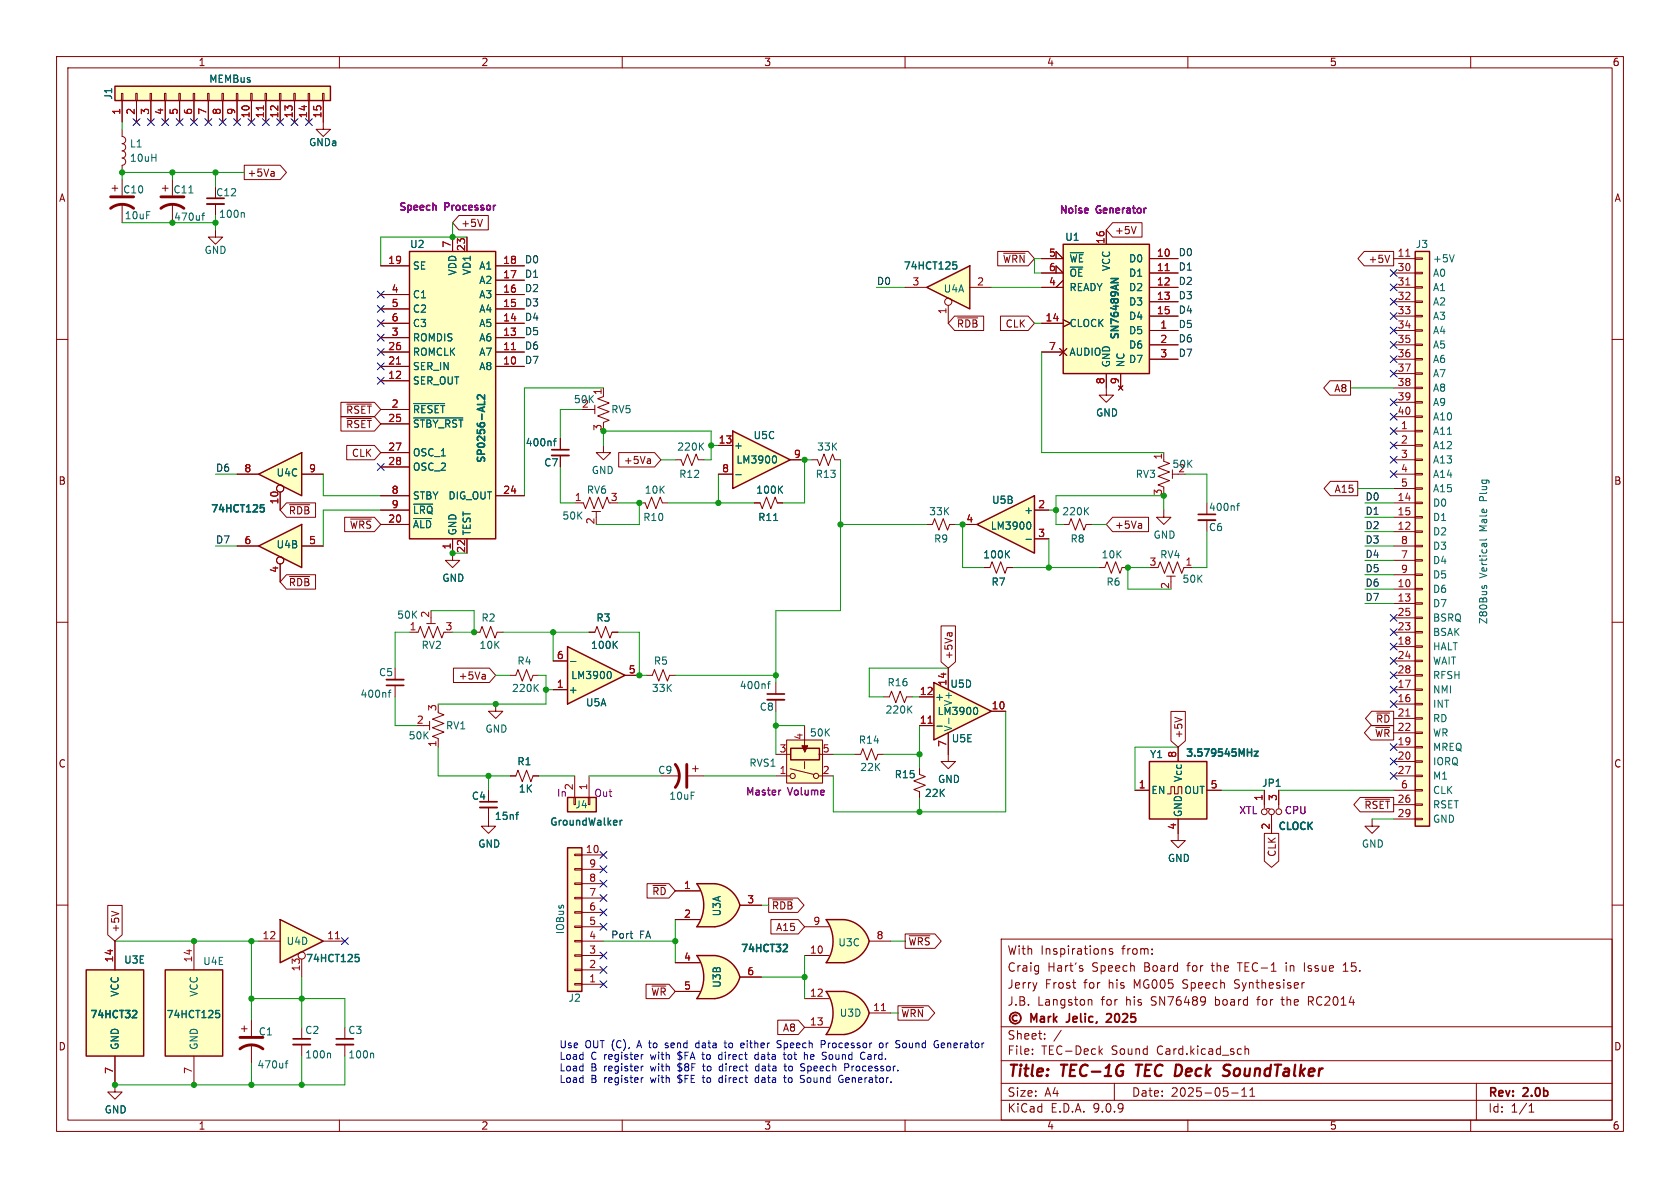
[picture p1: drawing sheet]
<svg xmlns="http://www.w3.org/2000/svg" width="297mm" height="210mm" viewBox="0 0 297 210" stroke-linecap="round" stroke-linejoin="round" font-family="sans-serif">
<defs><g id="words">
<g font-size="2.8" fill="#840000">
<text x="178" y="190.9">Title:</text>
<text x="187.7" y="190.9">TEC-1G</text>
<text x="201.7" y="190.9">TEC Deck</text>
<text x="218.7" y="190.9">SoundTalker</text>
</g>
<g font-size="2.1" fill="#840000">
<text x="178" y="172">Craig</text>
<text x="178" y="169">With</text>
<text x="183.9" y="169">Inspirations</text>
<text x="185.2" y="172">Hart's</text>
<text x="193.1" y="172">Speech</text>
<text x="198.4" y="169">from:</text>
<text x="202.4" y="172">Board</text>
<text x="210.2" y="172">for</text>
<text x="214.6" y="172">the</text>
<text x="219.4" y="172">TEC-1</text>
<text x="228" y="172">in</text>
<text x="231.4" y="172">Issue</text>
<text x="238.5" y="172">15.</text>
<text x="178" y="178">J.B.</text>
<text x="178" y="175">Jerry</text>
<text x="183.4" y="178">Langston</text>
<text x="184.7" y="175">Frost</text>
<text x="191.7" y="175">for</text>
<text x="194.7" y="178">for</text>
<text x="196.1" y="175">his</text>
<text x="199.2" y="178">his</text>
<text x="200.7" y="175">MG005</text>
<text x="203.8" y="178">SN76489</text>
<text x="209.5" y="175">Speech</text>
<text x="215.2" y="178">board</text>
<text x="218.8" y="175">Synthesiser</text>
<text x="222.9" y="178">for</text>
<text x="227.3" y="178">the</text>
<text x="232.1" y="178">RC2014</text>
<text x="178" y="184">Sheet:</text>
<text x="189.3" y="181.2">Jelic,</text>
<text x="196.9" y="181.2">2025</text>
<text x="178" y="186.7">File:</text>
<text x="184.1" y="186.7">TEC-Deck</text>
<text x="196.5" y="186.7">Sound</text>
<text x="204.7" y="186.7">Card.kicad_sch</text>
<text x="178" y="196.9">KiCad</text>
<text x="178" y="194.1">Size:</text>
<text x="184.7" y="194.1">A4</text>
<text x="185.7" y="196.9">E.D.A.</text>
<text x="193.3" y="196.9">9.0.9</text>
<text x="200" y="194.1">Date:</text>
<text x="207" y="194.1">2025-05-11</text>
<text x="263" y="194.3">Rev:</text>
<text x="263" y="196.9">Id:</text>
<text x="267.1" y="196.9">1/1</text>
<text x="269.4" y="194.3">2.0b</text>
</g>
<g font-size="1.8" fill="#840000">
<text x="35" y="11.9">1</text>
<text x="85" y="11.9">2</text>
<text x="135" y="11.9">3</text>
<text x="185" y="11.9">4</text>
<text x="235" y="11.9">5</text>
<text x="285" y="11.9">6</text>
<text x="10.3" y="35.9">A</text>
<text x="43.7" y="31.4">+5Va</text>
<text x="285.3" y="35.9">A</text>
<text x="81.4" y="40.3">+5V</text>
<text x="197" y="41.6">+5V</text>
<text x="241.8" y="46.7">+5V</text>
<text x="169.1" y="58.1">~{RDB}</text>
<text x="177.7" y="58.1">CLK</text>
<text x="235.8" y="69.5">A8</text>
<text x="61.1" y="73.3">~{RSET}</text>
<text x="61.1" y="75.9">~{RSET}</text>
<text x="62.1" y="81">CLK</text>
<text x="110.2" y="82.2">+5Va</text>
<text x="10.3" y="85.9">B</text>
<text x="235.8" y="87.3">A15</text>
<text x="285.3" y="85.9">B</text>
<text x="51" y="91.1">~{RDB}</text>
<text x="61.7" y="93.7">~{WRS}</text>
<text x="197" y="93.7">+5Va</text>
<text x="51" y="103.8">~{RDB}</text>
<text x="168.6" y="116.7" transform="rotate(-90 168.6 116.7)">+5Va</text>
<text x="81" y="120.3">+5Va</text>
<text x="209.2" y="130.7" transform="rotate(-90 209.2 130.7)">+5V</text>
<text x="243" y="130.5">~{WR}</text>
<text x="243.2" y="128">~{RD}</text>
<text x="10.3" y="135.9">C</text>
<text x="285.3" y="135.9">C</text>
<text x="241.1" y="143.2">~{RSET}</text>
<text x="225.7" y="151.6" transform="rotate(-90 225.7 151.6)">CLK</text>
<text x="115.2" y="158.4">~{RD}</text>
<text x="136.4" y="161">~{RDB}</text>
<text x="21.3" y="164.9" transform="rotate(-90 21.3 164.9)">+5V</text>
<text x="137.1" y="164.8">A15</text>
<text x="160.5" y="167.3">~{WRS}</text>
<text x="115" y="176.2">~{WR}</text>
<text x="10.3" y="185.9">D</text>
<text x="138.3" y="182.6">A8</text>
<text x="159.2" y="180">~{WRN}</text>
<text x="285.3" y="185.9">D</text>
<text x="35" y="199.9">1</text>
<text x="85" y="199.9">2</text>
<text x="135" y="199.9">3</text>
<text x="185" y="199.9">4</text>
<text x="235" y="199.9">5</text>
<text x="285" y="199.9">6</text>
</g>
<g font-size="1.8" fill="#006464">
<text x="20" y="17.7" transform="rotate(-90 20 17.7)">J1</text>
<text x="36.9" y="14.8">MEMBus</text>
<text x="22.9" y="28.8">10uH</text>
<text x="22.9" y="26.3">L1</text>
<text x="54.5" y="26">GNDa</text>
<text x="21.7" y="34.4">C10</text>
<text x="30.6" y="34.4">C11</text>
<text x="38.1" y="34.9">C12</text>
<text x="22" y="39">10uF</text>
<text x="30.7" y="39.2">470uf</text>
<text x="38.6" y="38.7">100n</text>
<text x="36.1" y="45.1">GND</text>
<text x="72.4" y="44">U2</text>
<text x="72.9" y="47.9">SE</text>
<text x="84.6" y="47.9">A1</text>
<text x="188.2" y="42.8">U1</text>
<text x="189" y="46.6">~{WE}</text>
<text x="199.5" y="46.6">D0</text>
<text x="250.2" y="44">J3</text>
<text x="253.2" y="46.6">+5V</text>
<text x="72.9" y="52.9">C1</text>
<text x="80.9" y="48.8" transform="rotate(-90 80.9 48.8)">VDD</text>
<text x="83.4" y="48.7" transform="rotate(-90 83.4 48.7)">VD1</text>
<text x="84.6" y="50.4">A2</text>
<text x="84.6" y="52.9">A3</text>
<text x="159.5" y="48">74HCT125</text>
<text x="166.7" y="51.9">U4A</text>
<text x="189" y="49.1">~{OE}</text>
<text x="189" y="51.7">READY</text>
<text x="196.4" y="48" transform="rotate(-90 196.4 48)">VCC</text>
<text x="199.5" y="49.1">D1</text>
<text x="199.5" y="51.7">D2</text>
<text x="253.2" y="49.1">A0</text>
<text x="253.2" y="51.7">A1</text>
<text x="72.9" y="55.5">C2</text>
<text x="72.9" y="58">C3</text>
<text x="84.6" y="55.5">A4</text>
<text x="84.6" y="58">A5</text>
<text x="189" y="58">CLOCK</text>
<text x="199.5" y="54.2">D3</text>
<text x="199.5" y="56.7">D4</text>
<text x="199.5" y="59.3">D5</text>
<text x="253.2" y="54.2">A2</text>
<text x="253.2" y="56.7">A3</text>
<text x="253.2" y="59.3">A4</text>
<text x="72.9" y="60.6">ROMDIS</text>
<text x="72.9" y="63.1">ROMCLK</text>
<text x="72.9" y="65.6">SER_IN</text>
<text x="84.6" y="60.6">A6</text>
<text x="84.6" y="63.1">A7</text>
<text x="84.6" y="65.6">A8</text>
<text x="189" y="63.1">AUDIO</text>
<text x="196.4" y="65" transform="rotate(-90 196.4 65)">GND</text>
<text x="198.1" y="60.2" transform="rotate(-90 198.1 60.2)">SN76489AN</text>
<text x="199" y="65" transform="rotate(-90 199 65)">NC</text>
<text x="199.5" y="61.8">D6</text>
<text x="199.5" y="64.4">D7</text>
<text x="253.2" y="61.8">A5</text>
<text x="253.2" y="64.4">A6</text>
<text x="72.9" y="68.2">SER_OUT</text>
<text x="101.4" y="71.5">50K</text>
<text x="253.2" y="72">A9</text>
<text x="253.2" y="66.9">A7</text>
<text x="253.2" y="69.4">A8</text>
<text x="72.9" y="73.3">~{RESET}</text>
<text x="72.9" y="75.8">~{STBY_RST}</text>
<text x="102.8" y="72.1">2</text>
<text x="108" y="73.3">RV5</text>
<text x="133.1" y="77.8">U5C</text>
<text x="193.7" y="73.8">GND</text>
<text x="253.2" y="74.5">A10</text>
<text x="253.2" y="77.1">A11</text>
<text x="72.9" y="80.9">OSC_1</text>
<text x="72.9" y="83.4">OSC_2</text>
<text x="86.1" y="82" transform="rotate(-90 86.1 82)">SP0256-AL2</text>
<text x="92.8" y="79.1">400nf</text>
<text x="96.1" y="82.7">C7</text>
<text x="104.5" y="84">GND</text>
<text x="119.6" y="79.9">220K</text>
<text x="130.1" y="82.1">LM3900</text>
<text x="144.4" y="79.9">33K</text>
<text x="207.2" y="82.9">50K</text>
<text x="208.2" y="83.6">2</text>
<text x="253.2" y="79.6">A12</text>
<text x="253.2" y="82.1">A13</text>
<text x="48.8" y="84.4">U4C</text>
<text x="72.9" y="88.5">STBY</text>
<text x="79.2" y="88.5">DIG_OUT</text>
<text x="103.6" y="87.5">RV6</text>
<text x="113.9" y="87.5">10K</text>
<text x="120" y="84.7">R12</text>
<text x="133.6" y="87.5">100K</text>
<text x="144.1" y="84.7">R13</text>
<text x="175.3" y="89.3">U5B</text>
<text x="200.7" y="84.7">RV3</text>
<text x="253.2" y="84.7">A14</text>
<text x="253.2" y="87.2">A15</text>
<text x="253.2" y="89.8">D0</text>
<text x="263.1" y="88.3" transform="rotate(-90 263.1 88.3)">Plug</text>
<text x="37.1" y="90.9">74HCT125</text>
<text x="72.9" y="91">~{LRQ}</text>
<text x="72.9" y="93.6">~{ALD}</text>
<text x="80.9" y="94.7" transform="rotate(-90 80.9 94.7)">GND</text>
<text x="83.4" y="94.7" transform="rotate(-90 83.4 94.7)">TEST</text>
<text x="99.3" y="92">50K</text>
<text x="113.6" y="92.3">R10</text>
<text x="133.9" y="92.3">R11</text>
<text x="164.2" y="91.3">33K</text>
<text x="175.1" y="93.8">LM3900</text>
<text x="181" y="91">+</text>
<text x="187.7" y="91.3">220K</text>
<text x="203.8" y="95.4">GND</text>
<text x="213.6" y="94.1">C6</text>
<text x="213.6" y="90.5">400nf</text>
<text x="253.2" y="92.3">D1</text>
<text x="253.2" y="94.8">D2</text>
<text x="263.1" y="93.8" transform="rotate(-90 263.1 93.8)">Male</text>
<text x="48.8" y="97.1">U4B</text>
<text x="165" y="96.1">R9</text>
<text x="173.7" y="98.9">100K</text>
<text x="189.2" y="96.1">R8</text>
<text x="194.6" y="98.9">10K</text>
<text x="205" y="98.9">RV4</text>
<text x="253.2" y="97.4">D3</text>
<text x="253.2" y="99.9">D4</text>
<text x="78.1" y="103">GND</text>
<text x="175.2" y="103.7">R7</text>
<text x="195.5" y="103.7">R6</text>
<text x="209" y="103.2">50K</text>
<text x="253.2" y="102.5">D5</text>
<text x="253.2" y="105">D6</text>
<text x="253.2" y="107.5">D7</text>
<text x="263.1" y="102.2" transform="rotate(-90 263.1 102.2)">Vertical</text>
<text x="70.1" y="109.6">50K</text>
<text x="85" y="110.1">R2</text>
<text x="105.3" y="110.1">R3</text>
<text x="253.2" y="110.1">BSRQ</text>
<text x="253.2" y="112.6">BSAK</text>
<text x="263.1" y="110.4" transform="rotate(-90 263.1 110.4)">Z80Bus</text>
<text x="66.9" y="119.7">C5</text>
<text x="74.4" y="114.9">RV2</text>
<text x="84.7" y="114.9">10K</text>
<text x="91.4" y="117.7">R4</text>
<text x="104.4" y="114.9">100K</text>
<text x="115.5" y="117.7">R5</text>
<text x="253.2" y="115.2">HALT</text>
<text x="253.2" y="117.7">WAIT</text>
<text x="63.6" y="123.5">400nf</text>
<text x="90.4" y="122.5">220K</text>
<text x="100.5" y="122.8">+</text>
<text x="100.9" y="120.2">LM3900</text>
<text x="103.5" y="125.1">U5A</text>
<text x="115.1" y="122.5">33K</text>
<text x="130.7" y="122">400nf</text>
<text x="134.2" y="125.8">C8</text>
<text x="156.8" y="121.5">R16</text>
<text x="165.2" y="124.1">+</text>
<text x="167.9" y="121.8">U5D</text>
<text x="168.5" y="124.9" transform="rotate(-90 168.5 124.9)">V+</text>
<text x="253.2" y="120.2">RFSH</text>
<text x="253.2" y="122.8">NMI</text>
<text x="253.2" y="125.3">INT</text>
<text x="72.1" y="130.9">50K</text>
<text x="78.7" y="129.1">RV1</text>
<text x="85.7" y="129.7">GND</text>
<text x="143.1" y="130.4">50K</text>
<text x="151.7" y="131.7">R14</text>
<text x="156.5" y="126.3">220K</text>
<text x="165.7" y="126.6">LM3900</text>
<text x="168.2" y="131.4">U5E</text>
<text x="168.5" y="129.4" transform="rotate(-90 168.5 129.4)">V-</text>
<text x="253.2" y="127.9">RD</text>
<text x="253.2" y="130.4">WR</text>
<text x="91.4" y="135.5">R1</text>
<text x="116.3" y="137">C9</text>
<text x="132.4" y="135.7">RVS1</text>
<text x="152" y="136.5">22K</text>
<text x="158.1" y="137.8">R15</text>
<text x="203.2" y="134.2">Y1</text>
<text x="209.5" y="134.1">3.579545MHz</text>
<text x="253.2" y="132.9">MREQ</text>
<text x="253.2" y="135.5">IORQ</text>
<text x="83.3" y="141.6">C4</text>
<text x="91.6" y="140.3">1K</text>
<text x="101.6" y="143.1">J4</text>
<text x="118.2" y="141.6">10uF</text>
<text x="163.4" y="141.1">22K</text>
<text x="165.7" y="138.6">GND</text>
<text x="203.5" y="140.6">EN</text>
<text x="209.1" y="138.3" transform="rotate(-90 209.1 138.3)">Vcc</text>
<text x="209.3" y="140.6">OUT</text>
<text x="223" y="139.3">JP1</text>
<text x="253.2" y="138">M1</text>
<text x="253.2" y="140.6">CLK</text>
<text x="253.2" y="143.1">RSET</text>
<text x="87.4" y="145.1">15nf</text>
<text x="97" y="146.3">GroundWalker</text>
<text x="209.1" y="144.5" transform="rotate(-90 209.1 144.5)">GND</text>
<text x="225.8" y="147.1">CLOCK</text>
<text x="253.2" y="145.6">GND</text>
<text x="84.5" y="150">GND</text>
<text x="206.4" y="152.6">GND</text>
<text x="240.7" y="150">GND</text>
<text x="50.6" y="167.2">U4D</text>
<text x="99.9" y="165.2" transform="rotate(-90 99.9 165.2)">IOBus</text>
<text x="127.6" y="162.1" transform="rotate(-90 127.6 162.1)">U3A</text>
<text x="148.1" y="167.5">U3C</text>
<text x="21.9" y="170.5">U3E</text>
<text x="35.8" y="170.8">U4E</text>
<text x="53.9" y="170.4">74HCT125</text>
<text x="130.8" y="168.7">74HCT32</text>
<text x="21.2" y="176.3" transform="rotate(-90 21.2 176.3)">VCC</text>
<text x="35.2" y="176.3" transform="rotate(-90 35.2 176.3)">VCC</text>
<text x="100.4" y="177.3">J2</text>
<text x="127.6" y="174.7" transform="rotate(-90 127.6 174.7)">U3B</text>
<text x="148.4" y="179.9">U3D</text>
<text x="15.7" y="180.3">74HCT32</text>
<text x="21.2" y="185.7" transform="rotate(-90 21.2 185.7)">GND</text>
<text x="29.2" y="180.3">74HCT125</text>
<text x="35.2" y="185.7" transform="rotate(-90 35.2 185.7)">GND</text>
<text x="45.6" y="183.2">C1</text>
<text x="53.9" y="183">C2</text>
<text x="61.5" y="183">C3</text>
<text x="45.4" y="189.1">470uf</text>
<text x="53.9" y="187.3">100n</text>
<text x="61.5" y="187.3">100n</text>
<text x="18.4" y="197">GND</text>
</g>
<g font-size="1.8" fill="#a90000">
<text x="21.3" y="20.4" transform="rotate(-90 21.3 20.4)">1</text>
<text x="23.9" y="20.4" transform="rotate(-90 23.9 20.4)">2</text>
<text x="26.4" y="20.4" transform="rotate(-90 26.4 20.4)">3</text>
<text x="29" y="20.4" transform="rotate(-90 29 20.4)">4</text>
<text x="31.5" y="20.4" transform="rotate(-90 31.5 20.4)">5</text>
<text x="34" y="20.4" transform="rotate(-90 34 20.4)">6</text>
<text x="36.6" y="20.4" transform="rotate(-90 36.6 20.4)">7</text>
<text x="39.1" y="20.4" transform="rotate(-90 39.1 20.4)">8</text>
<text x="41.7" y="20.4" transform="rotate(-90 41.7 20.4)">9</text>
<text x="44.2" y="21" transform="rotate(-90 44.2 21)">10</text>
<text x="46.7" y="21" transform="rotate(-90 46.7 21)">11</text>
<text x="49.3" y="21" transform="rotate(-90 49.3 21)">12</text>
<text x="51.8" y="21" transform="rotate(-90 51.8 21)">13</text>
<text x="54.4" y="21" transform="rotate(-90 54.4 21)">14</text>
<text x="56.9" y="21" transform="rotate(-90 56.9 21)">15</text>
<text x="68.5" y="46.7">19</text>
<text x="79.8" y="43.9" transform="rotate(-90 79.8 43.9)">7</text>
<text x="82.3" y="44.5" transform="rotate(-90 82.3 44.5)">23</text>
<text x="88.9" y="46.7">18</text>
<text x="185.3" y="45.5">5</text>
<text x="195.3" y="43.2" transform="rotate(-90 195.3 43.2)">16</text>
<text x="204.4" y="45.5">10</text>
<text x="247" y="45.5">11</text>
<text x="69.1" y="51.8">4</text>
<text x="88.9" y="49.3">17</text>
<text x="88.9" y="51.8">16</text>
<text x="161.2" y="50.5">3</text>
<text x="172.6" y="50.5">2</text>
<text x="185.3" y="48">6</text>
<text x="185.3" y="50.5">4</text>
<text x="204.4" y="48">11</text>
<text x="204.4" y="50.5">12</text>
<text x="204.4" y="53.1">13</text>
<text x="247" y="48">30</text>
<text x="247" y="50.5">31</text>
<text x="247" y="53.1">32</text>
<text x="69.1" y="54.4">5</text>
<text x="69.1" y="56.9">6</text>
<text x="69.1" y="59.4">3</text>
<text x="88.9" y="54.4">15</text>
<text x="88.9" y="56.9">14</text>
<text x="88.9" y="59.4">13</text>
<text x="167.4" y="55.6" transform="rotate(-90 167.4 55.6)">1</text>
<text x="184.7" y="56.9">14</text>
<text x="204.4" y="55.6">15</text>
<text x="205" y="58.2">1</text>
<text x="247" y="55.6">33</text>
<text x="247" y="58.2">34</text>
<text x="68.5" y="62">26</text>
<text x="68.5" y="64.5">21</text>
<text x="88.9" y="62">11</text>
<text x="88.9" y="64.5">10</text>
<text x="185.3" y="62">7</text>
<text x="205" y="60.7">2</text>
<text x="205" y="63.2">3</text>
<text x="247" y="60.7">35</text>
<text x="247" y="63.2">36</text>
<text x="247" y="65.8">37</text>
<text x="68.5" y="67.1">12</text>
<text x="106.4" y="69.9" transform="rotate(-90 106.4 69.9)">1</text>
<text x="195.3" y="68" transform="rotate(-90 195.3 68)">8</text>
<text x="197.9" y="68" transform="rotate(-90 197.9 68)">9</text>
<text x="247" y="70.9">39</text>
<text x="247" y="68.3">38</text>
<text x="68.5" y="74.7">25</text>
<text x="69.1" y="72.1">2</text>
<text x="106.4" y="76.3" transform="rotate(-90 106.4 76.3)">3</text>
<text x="247" y="73.4">40</text>
<text x="247.6" y="75.9">1</text>
<text x="43.1" y="83.6">8</text>
<text x="54.5" y="83.6">9</text>
<text x="68.5" y="79.8">27</text>
<text x="68.5" y="82.3">28</text>
<text x="127" y="78.5">13</text>
<text x="127.6" y="83.6">8</text>
<text x="129.7" y="79.6">+</text>
<text x="140.3" y="81">9</text>
<text x="205.5" y="81.4" transform="rotate(-90 205.5 81.4)">1</text>
<text x="247.6" y="78.5">2</text>
<text x="247.6" y="81">3</text>
<text x="247.6" y="83.6">4</text>
<text x="49.3" y="89.3" transform="rotate(-90 49.3 89.3)">10</text>
<text x="69.1" y="87.4">8</text>
<text x="69.1" y="89.9">9</text>
<text x="88.9" y="87.4">24</text>
<text x="101.5" y="88.6">1</text>
<text x="107.9" y="88.6">3</text>
<text x="183.4" y="89.9">2</text>
<text x="205.5" y="87.7" transform="rotate(-90 205.5 87.7)">3</text>
<text x="247" y="88.6">14</text>
<text x="247.6" y="86.1">5</text>
<text x="68.5" y="92.5">20</text>
<text x="105.2" y="92.8" transform="rotate(-90 105.2 92.8)">2</text>
<text x="170.7" y="92.5">4</text>
<text x="183.4" y="95">3</text>
<text x="247" y="91.2">15</text>
<text x="247" y="93.7">12</text>
<text x="43.1" y="96.3">6</text>
<text x="49.3" y="101.4" transform="rotate(-90 49.3 101.4)">4</text>
<text x="54.5" y="96.3">5</text>
<text x="79.8" y="97.2" transform="rotate(-90 79.8 97.2)">1</text>
<text x="82.3" y="97.8" transform="rotate(-90 82.3 97.8)">22</text>
<text x="203.1" y="100.1">3</text>
<text x="209.5" y="100.1">1</text>
<text x="247.6" y="96.3">8</text>
<text x="247.6" y="98.8">7</text>
<text x="247.6" y="101.3">9</text>
<text x="206.8" y="104.2" transform="rotate(-90 206.8 104.2)">2</text>
<text x="247" y="103.9">10</text>
<text x="247" y="106.4">13</text>
<text x="72.3" y="111.5">1</text>
<text x="75.9" y="109.3" transform="rotate(-90 75.9 109.3)">2</text>
<text x="78.7" y="111.5">3</text>
<text x="247" y="109">25</text>
<text x="247" y="111.5">23</text>
<text x="98.4" y="116.6">6</text>
<text x="111.1" y="119.1">5</text>
<text x="247" y="114">18</text>
<text x="247" y="116.6">24</text>
<text x="247" y="119.1">28</text>
<text x="77.2" y="125.8" transform="rotate(-90 77.2 125.8)">3</text>
<text x="98.4" y="121.7">1</text>
<text x="162.5" y="122.9">12</text>
<text x="167.4" y="121.3" transform="rotate(-90 167.4 121.3)">14</text>
<text x="175.2" y="125.5">10</text>
<text x="247" y="121.7">17</text>
<text x="247" y="124.2">16</text>
<text x="73.6" y="128">2</text>
<text x="142" y="130.9" transform="rotate(-90 142 130.9)">4</text>
<text x="162.5" y="128">11</text>
<text x="247" y="126.7">21</text>
<text x="247" y="129.3">22</text>
<text x="247" y="131.8">19</text>
<text x="77.2" y="132.2" transform="rotate(-90 77.2 132.2)">1</text>
<text x="137.7" y="136.9">1</text>
<text x="137.7" y="133.1">3</text>
<text x="145.3" y="136.9">2</text>
<text x="145.3" y="133.1">5</text>
<text x="167.4" y="132.2" transform="rotate(-90 167.4 132.2)">7</text>
<text x="208" y="134.1" transform="rotate(-90 208 134.1)">8</text>
<text x="247" y="134.4">20</text>
<text x="247" y="136.9">27</text>
<text x="103.9" y="139.8" transform="rotate(-90 103.9 139.8)">1</text>
<text x="201.2" y="139.4">1</text>
<text x="213.9" y="139.4">5</text>
<text x="223.3" y="141.7" transform="rotate(-90 223.3 141.7)">1</text>
<text x="225.8" y="141.7" transform="rotate(-90 225.8 141.7)">3</text>
<text x="247" y="142">26</text>
<text x="247.6" y="139.4">6</text>
<text x="208" y="146.8" transform="rotate(-90 208 146.8)">4</text>
<text x="224.5" y="146.8" transform="rotate(-90 224.5 146.8)">2</text>
<text x="247" y="144.5">29</text>
<text x="103.5" y="150.9">10</text>
<text x="104.1" y="156">8</text>
<text x="104.1" y="153.4">9</text>
<text x="104.1" y="161">6</text>
<text x="104.1" y="158.5">7</text>
<text x="120.8" y="157.2">1</text>
<text x="132" y="159.8">3</text>
<text x="46.3" y="166.1">12</text>
<text x="57.7" y="166.1">11</text>
<text x="104.1" y="166.1">4</text>
<text x="104.1" y="163.6">5</text>
<text x="120.8" y="162.3">2</text>
<text x="143.7" y="163.6">9</text>
<text x="154.9" y="166.1">8</text>
<text x="20.1" y="170.2" transform="rotate(-90 20.1 170.2)">14</text>
<text x="34" y="170.2" transform="rotate(-90 34 170.2)">14</text>
<text x="53.1" y="171.8" transform="rotate(-90 53.1 171.8)">13</text>
<text x="104.1" y="173.7">1</text>
<text x="104.1" y="171.2">2</text>
<text x="104.1" y="168.7">3</text>
<text x="120.8" y="169.9">4</text>
<text x="132" y="172.5">6</text>
<text x="143.1" y="168.7">10</text>
<text x="120.8" y="175">5</text>
<text x="143.1" y="176.3">12</text>
<text x="154.3" y="178.8">11</text>
<text x="143.1" y="181.4">13</text>
<text x="20.1" y="189.9" transform="rotate(-90 20.1 189.9)">7</text>
<text x="34" y="189.9" transform="rotate(-90 34 189.9)">7</text>
</g>
<g font-size="1.8" fill="#840084">
<text x="70.4" y="37.6">Speech</text>
<text x="78.6" y="37.6">Processor</text>
<text x="187.1" y="38.1">Noise</text>
<text x="193.8" y="38.1">Generator</text>
<text x="98.4" y="141.1">In</text>
<text x="101.3" y="139.8" transform="rotate(-90 101.3 139.8)">2</text>
<text x="106" y="141.1">Out</text>
<text x="131.7" y="141">Master</text>
<text x="139.4" y="141">Volume</text>
<text x="219" y="144.1">XTL</text>
<text x="228" y="144.1">CPU</text>
</g>
<g font-size="1.8" fill="#0f0f0f">
<text x="92.7" y="46.6">D0</text>
<text x="208.3" y="47.9">D1</text>
<text x="208.3" y="45.4">D0</text>
<text x="92.7" y="49.2">D1</text>
<text x="92.7" y="51.7">D2</text>
<text x="154.9" y="50.5">D0</text>
<text x="208.3" y="53">D3</text>
<text x="208.3" y="50.5">D2</text>
<text x="92.7" y="54.3">D3</text>
<text x="92.7" y="56.8">D4</text>
<text x="92.7" y="59.3">D5</text>
<text x="208.3" y="55.5">D4</text>
<text x="208.3" y="58.1">D5</text>
<text x="92.7" y="64.4">D7</text>
<text x="92.7" y="61.9">D6</text>
<text x="208.3" y="60.6">D6</text>
<text x="208.3" y="63.2">D7</text>
<text x="38.1" y="83.5">D6</text>
<text x="241.3" y="88.6">D0</text>
<text x="241.3" y="91.1">D1</text>
<text x="241.3" y="93.6">D2</text>
<text x="38.1" y="96.2">D7</text>
<text x="241.3" y="98.7">D4</text>
<text x="241.3" y="101.3">D5</text>
<text x="241.3" y="96.2">D3</text>
<text x="241.3" y="103.8">D6</text>
<text x="241.3" y="106.3">D7</text>
<text x="107.9" y="166">Port</text>
<text x="113.1" y="166">FA</text>
</g>
<text font-size="1.8" fill="#009600" x="177.2" y="46.7">~{WRN}</text>
<g font-size="1.8" fill="#0000c2">
<text x="98.8" y="185.5">Use</text>
<text x="103.4" y="185.5">OUT (C),</text>
<text x="113" y="185.5">A to</text>
<text x="118.3" y="185.5">send</text>
<text x="123.9" y="185.5">data</text>
<text x="129.2" y="185.5">to</text>
<text x="132.2" y="185.5">either</text>
<text x="138.9" y="185.5">Speech</text>
<text x="146.8" y="185.5">Processor</text>
<text x="157.3" y="185.5">or</text>
<text x="160.5" y="185.5">Sound</text>
<text x="167.4" y="185.5">Generator</text>
<text x="98.8" y="187.6">Load</text>
<text x="98.8" y="189.6">Load</text>
<text x="98.8" y="191.6">Load</text>
<text x="104.5" y="187.6">C register</text>
<text x="104.5" y="189.6">B</text>
<text x="104.5" y="191.6">B</text>
<text x="106.9" y="189.6">register</text>
<text x="106.9" y="191.6">register</text>
<text x="115.3" y="187.6">with</text>
<text x="115.3" y="189.6">with</text>
<text x="115.3" y="191.6">with</text>
<text x="120.3" y="187.6">$FA</text>
<text x="120.3" y="189.6">$8F</text>
<text x="120.3" y="191.6">$FE</text>
<text x="124.9" y="187.6">to</text>
<text x="124.9" y="191.6">to</text>
<text x="125" y="189.6">to</text>
<text x="127.9" y="187.6">direct</text>
<text x="128" y="191.6">direct</text>
<text x="128" y="189.6">direct</text>
<text x="134.5" y="187.6">data</text>
<text x="134.6" y="191.6">data</text>
<text x="134.6" y="189.6">data</text>
<text x="139.9" y="187.6">tot</text>
<text x="139.9" y="191.6">to</text>
<text x="140" y="189.6">to</text>
<text x="143" y="191.6">Sound</text>
<text x="143" y="189.6">Speech</text>
<text x="143.6" y="187.6">he</text>
<text x="147" y="187.6">Sound</text>
<text x="149.9" y="191.6">Generator.</text>
<text x="151" y="189.6">Processor.</text>
<text x="154" y="187.6">Card.</text>
</g>
</g></defs>
<g fill="none" stroke="#840000" stroke-width=".18">
<path d="M10 10h277v190h-277zM12 12h273v186h-273zM60 10v2M110 10v2M160 10v2M210 10v2M260 10v2M10 60h2M285 60h2M133.3 88.9h1.1l.3 1 .8-2 .8 2 .7-2 .4 1h1M10 110h2M72.4 111.8h1.5l.4-1.1 .8 2.1 .7-2.1 .8 2.1 .7-2.1 .8 2.1 .4-1"/>
<path d="M75.4 110.2h1.6M76.2 109.2v1M83.8 111.8h1l.4-1 .8 2 .7-2 .8 2 .4-1M87.9 111.8h1M285 110h2M10 160h2M177 166h108v32h-108zM191 171.2l.4 .1 .1 .2-.3 .2h-.2M191 170.7l.4 .1M192.5 176.8h.5v.9M195.2 167.7l.3 .2v.8M196.7 167.8l-.4-.1-.2 .2 .1 .2 .5 .2v.3h-.6"/>
<path d="M203.7 168.6v.1M203.7 167.8v.1M226.5 176.7h.5M227.4 170.2v.1M227.4 170.7v1M230.6 170.2v1.5M230.6 173.7l-.3 .1M231.3 177h.6M231.9 176.2h-.6v1.5M237.5 171.7h.8M237.5 170.6l.4-.4v1.5M285 160h2"/>
<path d="M60 198v2M110 198v2M160 198v2M177 194.5h108M177 191.5h108M177 187.5h108M177 181.5h108M182.5 186.3v.1M182.5 185.5v.1M184.7 183.6v.1M184.7 182.8v.1M187.6 182.1l-1.3 2"/>
<path d="M194.5 185.8l.4 .6M194.9 185.4l-.6 .6M197 191.5v3M210 198v2M217.7 193.2h1.2M219.5 193.8h.9M219.5 192.7l.5-.4v1.5M220.1 184.9v1.5M220.1 185.5l.2-.1 .4 .1v.9M221 193.8h.8M221 192.7l.4-.4v1.5M260 198v2"/>
<path d="M261 191.5v6.5M270.3 196.6h.9M270.3 195.5l.4-.4v1.5"/>
</g>
<path d="M200.8 188.2h1.1M201.4 188.2l-.3 2M217.3 188.2l.2 .1M217.3 189.4v.4l-.1 .2" fill="none" stroke="#840000" stroke-width=".4"/>
<g fill="none" stroke="#840000" stroke-width=".3">
<path d="M179.8 179.5a.52 .52 0 0 0-.8 .5 .52 .52 0 0 0 .8 .4M184 179.8h.6v.9M185.3 179.7v1M185.8 179.7l-.3 .1-.2 .2M186.3 179.2v1.5M186.8 179.7l-.5 .6M196.3 179.3l-.5-.1-.2 .1M196.4 179.8l-.8 .9h.9M182.3 180.7v-1.5l.5 1.1 .5-1.1v1.5M184.6 180l-.5 .1a.29 .29 0 0 0-.2 .3 .29 .29 0 0 0 .2 .3l.5-.1M186.4 180.1l.4 .6M188.5 180.7h.1"/>
<circle cx="179.5" cy="180" r="1"/>
</g>
<path d="M136.8 92h.7M137.8 86.5l.6 .7M138.4 85.9l-.8 .7" fill="none" stroke="#006464" stroke-width=".18"/>
<path d="M163.8 50.8l7.6-3.8v7.6z" fill="#ffffc2"/>
<path d="M163.8 50.8l7.6-3.8v7.6z" fill="none" stroke="#840000" stroke-width=".25"/>
<g fill="none" stroke="#840000" stroke-width=".18">
<path d="M160 50.8h3.8M167.6 54v3.2M171.4 50.8h3.9"/>
<circle cx="167.6" cy="53.3" r=".63"/>
</g>
<path d="M168.5 46.3h.6M168.6 46.8h.3l.3 .2-.2 .5-.4 .1" fill="none" stroke="#006464" stroke-width=".25"/>
<path d="M146 175.3h3.2M146 182.9h3.2" fill="none" stroke="#ffffc2" stroke-width=".18"/>
<g fill="#ffffc2" stroke="#ffffc2" stroke-width=".18">
<path d="M148.6 177.7l5.1 1.4a5.2 5.2 0 0 1-4.4 3.8z"/>
<path d="M149.3 175.3a5.1 5.1 0 0 1 4.4 3.8l-5 1.3z"/>
</g>
<path d="M146 175.3h3.2v7.6h-3.2a6.7 6.7 0 0 0 0-7.6z" fill="#ffffc2"/>
<path d="M149.2 175.3h-3.2a6.6 6.6 0 0 1 0 7.6h3.2M149.3 175.3a5.2 5.2 0 0 1 4.4 3.8 5.2 5.2 0 0 1-4.4 3.8" fill="none" stroke="#840000" stroke-width=".25"/>
<path d="M143.5 81.3h1l.4 1 .8-2 .7 2 .8-2 .4 1h1M163.8 92.7h1l.4-1 .8 2 .7-2 .8 2 .4-1h1M188 92.7h1l.4-1 .7 2 .8-2 .7 2 .4-1h1M194.3 100.3h1l.4-1 .8 2 .7-2 .8 2 .4-1h1M142.2 176.5h4.4M153.7 179.1h3.8M142.2 181.6h4.4" fill="none" stroke="#840000" stroke-width=".18"/>
<path d="M155.8 178.7h.7" fill="none" stroke="#a90000" stroke-width=".18"/>
<path d="M191.9 90.3l.6 .7M192.5 89.7l-.8 .8" fill="none" stroke="#006464" stroke-width=".18"/>
<path d="M172.7 92.7l10.2-5.1v10.2z" fill="#ffffc2"/>
<path d="M172.7 92.7l10.2-5.1v10.2z" fill="none" stroke="#840000" stroke-width=".25"/>
<path d="M195.6 68.6v1.3h1.2l-1.2 1.2-1.3-1.2h1.3M170.2 92.7h2.5M182.9 90.2h2.5M182.9 95.3h2.5M174 100.3h1l.4-1 .7 2 .8-2 .8 2 .4-1h1" fill="none" stroke="#840000" stroke-width=".18"/>
<path d="M177.9 97.9l.6 .7M178.5 97.4l-.7 .7M181.4 95.3h1M181.9 92.3a.79 .79 0 0 1 0 1.2" fill="none" stroke="#006464" stroke-width=".18"/>
<path d="M188 43.2h15.2v22.8h-15.2z" fill="#ffffc2"/>
<path d="M188 43.2h15.2v22.8h-15.2z" fill="none" stroke="#840000" stroke-width=".25"/>
<g fill="none" stroke="#840000" stroke-width=".18">
<path d="M184.1 45.7h3.9l-1.3-1.2v1.2M184.1 48.3h3.9l-1.3-1.3v1.3M184.1 50.8h3.9M184.1 57.2h3.9M188 56.5l1.2 .7-1.2 .6M188 49.5l-1.3 1.3M195.6 40.6v2.6M203.2 45.7h5.1M203.2 48.3h5.1M203.2 50.8h5.1M203.2 53.3h5.1M203.2 55.9h5.1"/>
<path d="M203.2 58.4h5.1M184.1 62.2h3.9M187.3 61.6l1.3 1.3M188.6 61.6l-1.3 1.3M195.6 66v2.6M197.7 68.2l.8 .8M198.1 66v2.6M198.5 68.2l-.8 .8M203.2 61h5.1M203.2 63.5h5.1M205.7 90.2v1.2h1.3l-1.3 1.3-1.2-1.3h1.2"/>
</g>
<path d="M189.2 44.7h2.3" fill="none" stroke="#006464" stroke-width=".18"/>
<path d="M206 47.8h.7" fill="none" stroke="#a90000" stroke-width=".18"/>
<path d="M196.4 49.2h1.3l-1.3 .8" fill="none" stroke="#006464" stroke-width=".25"/>
<path d="M100.3 141h5.1v2.5h-5.1z" fill="#ffffc2"/>
<path d="M100.3 141h5.1v2.5h-5.1z" fill="none" stroke="#840000" stroke-width=".25"/>
<path d="M205.7 81.5l1.1 .4-2.1 .8 2.1 .7-2.1 .8 2.1 .8-2.1 .7 1 .4v.3M205.7 80v1.3M207.3 83.1v1.5M207.3 83.8h1M213.4 91.9v2.1M101.6 137.2v3.8M104.1 137.2v3.8M101.5 141h.2v1.2h-.2zM104 141h.3v1.2h-.3z" fill="none" stroke="#840000" stroke-width=".18"/>
<path d="M110 145l-.3 .1" fill="none" stroke="#006464" stroke-width=".25"/>
<path d="M105.5 139.6a.9 .9 0 0 0 0 1.1" fill="none" stroke="#840084" stroke-width=".18"/>
<path d="M211.8 90.9h3.1" fill="none" stroke="#840000" stroke-width=".3"/>
<path d="M211.8 91.9h3.1" fill="none" stroke="#840000" stroke-width=".33"/>
<path d="M218.6 89.4h.5M219.1 89l-.3 .2v1" fill="none" stroke="#006464" stroke-width=".18"/>
<path d="M250.2 44.5h2.5v101.6h-2.5z" fill="#ffffc2"/>
<path d="M250.2 44.5h2.5v101.6h-2.5z" fill="none" stroke="#840000" stroke-width=".25"/>
<g fill="none" stroke="#840000" stroke-width=".18">
<path d="M246.4 45.7h3.8M246.4 48.3h3.8M246.4 50.8h3.8M246.4 53.3h3.8M246.4 55.9h3.8M246.4 58.4h3.8M250.2 45.6h1.3v.2h-1.3zM250.2 48.1h1.3v.3h-1.3zM250.2 50.7h1.3v.2h-1.3zM250.2 53.2h1.3v.3h-1.3zM250.2 55.8h1.3v.2h-1.3zM250.2 58.3h1.3v.2h-1.3z"/>
<path d="M246.4 71.1h3.8M246.4 61h3.8M246.4 63.5h3.8M246.4 66h3.8M246.4 68.6h3.8M246.4 73.7h3.8M246.4 76.2h3.8M246.4 78.7h3.8M250.2 60.8h1.3v.3h-1.3zM250.2 63.4h1.3v.2h-1.3zM250.2 65.9h1.3v.3h-1.3zM250.2 68.5h1.3v.2h-1.3z"/>
<path d="M250.2 71h1.3v.2h-1.3zM250.2 73.5h1.3v.3h-1.3zM250.2 76.1h1.3v.2h-1.3zM250.2 78.6h1.3v.3h-1.3zM246.4 81.3h3.8M246.4 83.8h3.8M246.4 86.4h3.8M246.4 88.9h3.8M246.4 91.4h3.8M246.4 94h3.8M246.4 96.5h3.8M246.4 99.1h3.8"/>
<path d="M250.2 81.2h1.3v.2h-1.3zM250.2 83.7h1.3v.2h-1.3zM250.2 86.2h1.3v.3h-1.3zM250.2 88.8h1.3v.2h-1.3zM250.2 91.3h1.3v.3h-1.3zM250.2 93.9h1.3v.2h-1.3zM250.2 96.4h1.3v.2h-1.3zM250.2 98.9h1.3v.3h-1.3zM246.4 109.2h3.8M246.4 101.6h3.8M246.4 104.1h3.8M246.4 106.7h3.8"/>
<path d="M246.4 111.8h3.8M246.4 114.3h3.8M246.4 116.8h3.8M246.4 119.4h3.8M250.2 101.5h1.3v.2h-1.3zM250.2 104h1.3v.3h-1.3zM250.2 106.6h1.3v.2h-1.3zM250.2 109.1h1.3v.2h-1.3zM250.2 111.6h1.3v.3h-1.3zM250.2 114.2h1.3v.2h-1.3zM250.2 116.7h1.3v.3h-1.3zM250.2 119.3h1.3v.2h-1.3z"/>
<path d="M223.5 139.7v3.2M226.1 139.7v3.2M246.4 121.9h3.8M246.4 124.5h3.8M246.4 127h3.8M246.4 129.5h3.8M246.4 132.1h3.8M246.4 134.6h3.8M246.4 137.2h3.8M246.4 139.7h3.8M250.2 121.8h1.3v.2h-1.3zM250.2 124.3h1.3v.3h-1.3z"/>
<path d="M250.2 126.9h1.3v.2h-1.3zM250.2 129.4h1.3v.3h-1.3zM250.2 132h1.3v.2h-1.3zM250.2 134.5h1.3v.2h-1.3zM250.2 137h1.3v.3h-1.3zM250.2 139.6h1.3v.2h-1.3zM224.5 143l-.3-.1-.4 .2M224.8 144v3.3M242.6 144.8v1.3h1.2l-1.2 1.2-1.3-1.2h1.3M246.4 142.2h3.8M246.4 144.8h3.8M250.2 142.1h1.3v.3h-1.3z"/>
<path d="M250.2 144.7h1.3v.2h-1.3z"/>
<circle cx="223.5" cy="143.5" r=".51"/>
<circle cx="224.8" cy="143.5" r=".51"/>
<circle cx="226.1" cy="143.5" r=".51"/>
</g>
<path d="M257.1 45l-.4 1.3M262.8 95.3l-.1 .2h-1.1M262 103.6v.3M262.4 103.9l.1-.3 .2-.1 .1 .2v.2" fill="none" stroke="#006464" stroke-width=".18"/>
<path d="M248.5 45.3h.8M248.5 50.4h.8M248.5 126.6h.8" fill="none" stroke="#a90000" stroke-width=".18"/>
<path d="M227.6 142.6l-.2 .5 .2 .7" fill="none" stroke="#840084" stroke-width=".18"/>
<path d="M139.1 130.8h6.3v7.6h-6.3z" fill="#ffffc2"/>
<g fill="none" stroke="#840000" stroke-width=".18">
<path d="M167.6 118.1v3.8M116.8 137.2h3.3M121.7 137.2h2.8M122.4 135.9h1M122.9 135.4v1M137.2 137.2h2.5M137.2 133.4h2.5M139.1 130.8h6.3v7.6h-6.3zM139.7 135.9l4.2 1M142.2 128.3v3.8M142.2 134.6v1.3M144.8 137.2h2.5"/>
<path d="M144.8 133.4h2.5M162.6 135.9v1l1 .4-2 .7 2 .8-2 .8 1 .4v1M167.6 129.5v5.1h1.3l-1.3 1.3-1.2-1.3h1.2"/>
<circle cx="140.1" cy="137.2" r=".46"/>
<circle cx="144.3" cy="137.2" r=".46"/>
</g>
<path d="M139.8 132.3h5.1v2h-5.1z" fill="none" stroke="#840000" stroke-width=".25"/>
<path d="M141.8 131.8h1l-.5 1.2z" fill="#840000" stroke="#840000" stroke-width=".18"/>
<path d="M137.9 139.7h.1" fill="none" stroke="#840084" stroke-width=".25"/>
<path d="M119.4 135.1a3.3 3.3 0 0 1 0 4.1M121.4 135.1v4.1" fill="none" stroke="#840000" stroke-width=".51"/>
<path d="M167.7 127v.9" fill="none" stroke="#006464" stroke-width=".18"/>
<path d="M165.1 120.7l10.2 5-10.2 5.1z" fill="#ffffc2"/>
<path d="M165.1 120.7l10.2 5-10.2 5.1z" fill="none" stroke="#840000" stroke-width=".25"/>
<path d="M162.6 123.2h2.5M162.6 128.3h2.5M175.3 125.7h2.5M208.3 147.3v1.3h1.2l-1.2 1.3-1.3-1.3h1.3" fill="none" stroke="#840000" stroke-width=".18"/>
<path d="M165.6 128.4h1M172.5 125a.79 .79 0 0 1 0 1.3" fill="none" stroke="#006464" stroke-width=".18"/>
<path d="M164.1 127.9h.7" fill="none" stroke="#a90000" stroke-width=".18"/>
<path d="M203.2 134.6h10.2v10.2h-10.2z" fill="#ffffc2"/>
<path d="M203.2 134.6h10.2v10.2h-10.2z" fill="none" stroke="#840000" stroke-width=".25"/>
<path d="M204.5 100.3h.2l.4-1 .8 2 .7-2 .8 2 .8-2 .7 2 .4-1M206.2 101.9h1.6M207 101.9v1M209.5 100.3h1.3M151.1 133.4h1M156.2 123.2h1l.4-1 .8 2 .7-2 .8 2 .4-1h1M156.2 133.4h-1l-.4 1-.7-2.1-.8 2.1-.8-2.1-.4 1.1M200.7 139.7h2.5M208.3 132.1v2.5M213.4 139.7h2.5M206.4 140.3h.6v-1.2h.6v1.2h.7v-1.2h.6v1.2M208.3 144.8v2.5" fill="none" stroke="#840000" stroke-width=".18"/>
<path d="M220.5 133h.8M221.3 132.4v1.3M221.7 132.8h.7l-.7 .9h.7" fill="none" stroke="#006464" stroke-width=".25"/>
<path d="M160.7 125.3l.5 .8M161.2 124.8l-.7 .7" fill="none" stroke="#006464" stroke-width=".18"/>
<path d="M45.7 96.5l7.6-3.8v7.6z" fill="#ffffc2"/>
<path d="M45.7 96.5l7.6-3.8v7.6z" fill="none" stroke="#840000" stroke-width=".25"/>
<g fill="none" stroke="#840000" stroke-width=".18">
<path d="M41.9 96.5h3.8M49.5 99.7v3.2M53.3 96.5h3.8"/>
<circle cx="49.5" cy="99.1" r=".63"/>
</g>
<path d="M46.1 89.2h.6M46.2 89.7h.3l.2 .2-.1 .5-.4 .1" fill="none" stroke="#006464" stroke-width=".25"/>
<path d="M45.7 83.8l7.6-3.8v7.6z" fill="#ffffc2"/>
<path d="M45.7 83.8l7.6-3.8v7.6z" fill="none" stroke="#840000" stroke-width=".25"/>
<g fill="none" stroke="#840000" stroke-width=".18">
<path d="M99.1 77.5v2M104.1 72.4h1.1M105.2 71.6v1.6M106.7 70.1l-1 .4 2 .7-2 .8 2 .8-2 .7 2 .8-1 .4v.2M106.7 68.6v1.3M41.9 83.8h3.8M49.5 87v3.2M53.3 83.8h3.8M99.1 80.5v2.1"/>
<circle cx="49.5" cy="86.4" r=".63"/>
</g>
<path d="M97.5 79.5h3.1" fill="none" stroke="#840000" stroke-width=".3"/>
<path d="M97.5 80.5h3.1" fill="none" stroke="#840000" stroke-width=".33"/>
<path d="M97.8 78h.5M98.3 77.5l-.3 .2v1.1" fill="none" stroke="#006464" stroke-width=".18"/>
<path d="M146 162.6h3.2M146 170.2h3.2" fill="none" stroke="#ffffc2" stroke-width=".18"/>
<g fill="#ffffc2" stroke="#ffffc2" stroke-width=".18">
<path d="M148.6 165l5.1 1.4a5.2 5.2 0 0 1-4.4 3.8z"/>
<path d="M149.3 162.6a5.1 5.1 0 0 1 4.4 3.8l-5 1.3z"/>
</g>
<path d="M146 162.6h3.2v7.6h-3.2a6.7 6.7 0 0 0 0-7.6z" fill="#ffffc2"/>
<path d="M149.2 162.6h-3.2a6.6 6.6 0 0 1 0 7.6h3.2M149.3 162.6a5.2 5.2 0 0 1 4.4 3.8 5.2 5.2 0 0 1-4.4 3.8" fill="none" stroke="#840000" stroke-width=".25"/>
<path d="M142.2 163.8h4.4M142.2 168.9h4.4M153.7 166.4h3.8" fill="none" stroke="#840000" stroke-width=".18"/>
<path d="M72.4 44.5h15.2v50.8h-15.2z" fill="#ffffc2"/>
<path d="M72.4 44.5h15.2v50.8h-15.2z" fill="none" stroke="#840000" stroke-width=".25"/>
<g fill="none" stroke="#840000" stroke-width=".18">
<path d="M67.3 47h5.1M67.3 52.1h5.1M67.3 54.6h5.1M67.3 57.2h5.1M67.3 59.7h5.1M80 41.9v2.6M82.5 41.9v2.6M87.6 47h5.1M87.6 52.1h5.1M87.6 54.6h5.1M87.6 57.2h5.1M87.6 59.7h5.1"/>
<path d="M87.6 49.5h5.1M67.3 62.2h5.1M67.3 64.8h5.1M67.3 67.3h5.1M67.3 72.4h5.1M67.3 74.9h5.1M87.6 62.2h5.1M87.6 64.8h5.1M67.3 80h5.1M67.3 82.6h5.1M67.3 87.6h5.1M67.3 90.2h5.1"/>
<path d="M67.3 92.7h5.1M80 95.3v3.8h1.3l-1.3 1.2-1.3-1.2h1.3M82.5 95.3v2.5M87.6 87.6h5.1M69.8 118.1v2M90.2 119.4h1l.4-1 .7 2 .8-2 .8 2 .3-1h1M104.1 111.8h1.1l.3-1 .8 2 .8-2 .7 2 .4-1h1M69.8 121.2v2"/>
</g>
<path d="M70.1 64.4h.7M90.4 61.8h.7" fill="none" stroke="#a90000" stroke-width=".18"/>
<path d="M73.1 71.3h5.5M73.1 73.9h8.7M73.1 89.1h3.4M73.1 91.7h3.2M108.6 113.9l.5 .7M109.1 113.4l-.7 .7M68.6 122.4h.5M69.1 122l-.3 .2v1.1M94.6 121.5l.6 .7M95.2 121l-.8 .7" fill="none" stroke="#006464" stroke-width=".18"/>
<path d="M85.7 69.8v.8l-.9-.8-.4 .3 .1 .4M85.7 70.9v.6" fill="none" stroke="#006464" stroke-width=".25"/>
<path d="M68.3 121.2h3.1" fill="none" stroke="#840000" stroke-width=".3"/>
<path d="M68.3 120.1h3.1" fill="none" stroke="#840000" stroke-width=".33"/>
<path d="M100.3 114.3l10.2 5.1-10.2 5.1z" fill="#ffffc2"/>
<path d="M100.3 114.3l10.2 5.1-10.2 5.1z" fill="none" stroke="#840000" stroke-width=".25"/>
<path d="M97.8 116.8h2.5M110.5 119.4h2.5M97.8 121.9h2.5" fill="none" stroke="#840000" stroke-width=".18"/>
<path d="M100.9 116.9h.9M107.8 118.7a.79 .79 0 0 1 0 1.3" fill="none" stroke="#006464" stroke-width=".18"/>
<path d="M123.2 156.2h3.2M123.2 163.8h3.2" fill="none" stroke="#ffffc2" stroke-width=".18"/>
<g fill="#ffffc2" stroke="#ffffc2" stroke-width=".18">
<path d="M125.8 158.7l5 1.3a5.2 5.2 0 0 1-4.4 3.8z"/>
<path d="M126.4 156.2a5.1 5.1 0 0 1 4.4 3.8l-5 1.3z"/>
</g>
<path d="M123.2 156.2h3.2v7.6h-3.2a6.7 6.7 0 0 0 0-7.6z" fill="#ffffc2"/>
<path d="M126.4 156.2h-3.2a6.6 6.6 0 0 1 0 7.6h3.2M126.4 156.2a5.2 5.2 0 0 1 4.4 3.8 5.2 5.2 0 0 1-4.4 3.8" fill="none" stroke="#840000" stroke-width=".25"/>
<path d="M28.7 33.3h1M29.2 32.8v1M30.5 31.8v2.7M30.5 36.1v3.3M38.1 40.6v1.3h-1.3l1.3 1.3 1.3-1.3h-1.3M119.4 157.5h4.3M119.4 162.6h4.3M130.8 160h3.8" fill="none" stroke="#840000" stroke-width=".18"/>
<path d="M138.7 166.9l.4 .1 .1 .3-.8 .9h.8" fill="none" stroke="#006464" stroke-width=".25"/>
<path d="M28.4 36.8a3.3 3.3 0 0 1 4.1 0M28.4 34.8h4.1" fill="none" stroke="#840000" stroke-width=".51"/>
<path d="M33.4 34.1h.7M35.7 38.1h.5M36.2 37.7l-.3 .1v1.1" fill="none" stroke="#006464" stroke-width=".18"/>
<path d="M123.2 168.9h3.2M123.2 176.5h3.2" fill="none" stroke="#ffffc2" stroke-width=".18"/>
<g fill="#ffffc2" stroke="#ffffc2" stroke-width=".18">
<path d="M125.8 171.4l5 1.3a5.2 5.2 0 0 1-4.4 3.8z"/>
<path d="M126.4 168.9a5.1 5.1 0 0 1 4.4 3.8l-5 1.3z"/>
</g>
<path d="M123.2 168.9h3.2v7.6h-3.2a6.7 6.7 0 0 0 0-7.6z" fill="#ffffc2"/>
<path d="M126.4 168.9h-3.2a6.6 6.6 0 0 1 0 7.6h3.2M126.4 168.9a5.2 5.2 0 0 1 4.4 3.8 5.2 5.2 0 0 1-4.4 3.8" fill="none" stroke="#840000" stroke-width=".25"/>
<path d="M19.8 33.3h1M20.3 32.8v1M21.6 22.9v1.2a.64 .64 0 0 1 .6 .7 .64 .64 0 0 1-.6 .6 .64 .64 0 0 1 .6 .6 .64 .64 0 0 1-.6 .7 .64 .64 0 0 1 .6 .6 .64 .64 0 0 1-.6 .6 .64 .64 0 0 1 .6 .7 .64 .64 0 0 1-.6 .6v1.3M21.6 31.8v2.7M21.6 36.1v3.3M38.1 36.1v2M57.1 21.6v1.3h-1.2l1.2 1.2 1.3-1.2h-1.3M119.4 170.2h4.3M119.4 175.3h4.3M130.8 172.7h3.8M61 181.6v2M61 184.7v2" fill="none" stroke="#840000" stroke-width=".18"/>
<path d="M36.6 35.1h3M59.4 183.6h3.1" fill="none" stroke="#840000" stroke-width=".3"/>
<path d="M36.6 36.1h3M59.4 184.7h3.1" fill="none" stroke="#840000" stroke-width=".33"/>
<path d="M43 37.6l.2 .2v.6M65.9 186.2l.2 .2v.6" fill="none" stroke="#006464" stroke-width=".18"/>
<path d="M19.6 36.8a3.3 3.3 0 0 1 4 0M19.6 34.8h4" fill="none" stroke="#840000" stroke-width=".51"/>
<path d="M20.3 15.2h38.1v2.6h-38.1z" fill="#ffffc2"/>
<path d="M20.3 15.2h38.1v2.6h-38.1z" fill="none" stroke="#840000" stroke-width=".25"/>
<g fill="none" stroke="#840000" stroke-width=".18">
<path d="M21.5 16.5h.2v1.3h-.2zM21.6 17.8v3.8M24 16.5h.3v1.3h-.3zM24.1 17.8v3.8M26.5 16.5h.3v1.3h-.3zM26.7 17.8v3.8M29.1 16.5h.2v1.3h-.2zM29.2 17.8v3.8M31.6 16.5h.3v1.3h-.3zM31.7 17.8v3.8M34.2 16.5h.2v1.3h-.2zM34.3 17.8v3.8"/>
<path d="M36.7 16.5h.3v1.3h-.3zM36.8 17.8v3.8M39.2 16.5h.3v1.3h-.3zM39.4 17.8v3.8M41.8 16.5h.2v1.3h-.2zM41.9 17.8v3.8M44.3 16.5h.3v1.3h-.3zM44.4 17.8v3.8M46.9 16.5h.2v1.3h-.2zM47 17.8v3.8M49.4 16.5h.3v1.3h-.3zM49.5 17.8v3.8"/>
<path d="M51.9 16.5h.3v1.3h-.3zM52.1 17.8v3.8M54.5 16.5h.2v1.3h-.2zM54.6 17.8v3.8M57 16.5h.3v1.3h-.3zM57.1 17.8v3.8M42.7 181.9h1M43.2 181.4v1M44.4 180.3v2.8M44.4 184.7v3.3M53.3 181.6v2M53.3 184.7v2"/>
</g>
<path d="M46.6 18.7v.7" fill="none" stroke="#a90000" stroke-width=".18"/>
<path d="M51.8 183.6h3.1" fill="none" stroke="#840000" stroke-width=".3"/>
<path d="M51.8 184.7h3.1" fill="none" stroke="#840000" stroke-width=".33"/>
<path d="M50.4 187.9h.5M50.9 187.5l-.3 .2v1.1M58.3 186.2l.1 .2v.6" fill="none" stroke="#006464" stroke-width=".18"/>
<path d="M42.4 185.4a3.3 3.3 0 0 1 4.1 0M42.4 183.4h4.1" fill="none" stroke="#840000" stroke-width=".51"/>
<path d="M15.2 171.5h10.2v15.2h-10.2z" fill="#ffffc2"/>
<path d="M15.2 171.5h10.2v15.2h-10.2z" fill="none" stroke="#840000" stroke-width=".25"/>
<path d="M74.9 128.3h1M75.9 127.5v1.5M77.5 126l1 .4-2 .7 2 .8-2 .8 2 .7-2 .8 1 .4v1.5M20.3 166.4v5.1M20.3 186.7v5.1" fill="none" stroke="#840000" stroke-width=".18"/>
<path d="M23.6 178.6l.4 .1 .2 .3-.8 .9h.8" fill="none" stroke="#006464" stroke-width=".25"/>
<path d="M29.2 171.5h10.2v15.2h-10.2z" fill="#ffffc2"/>
<path d="M29.2 171.5h10.2v15.2h-10.2z" fill="none" stroke="#840000" stroke-width=".25"/>
<path d="M34.3 166.4v5.1M34.3 186.7v5.1" fill="none" stroke="#840000" stroke-width=".18"/>
<path d="M38.2 178.6h.6M38.3 179.1h.3l.2 .3v.4l-.5 .1" fill="none" stroke="#006464" stroke-width=".25"/>
<path d="M49.5 162.6l7.6 3.8-7.6 3.8z" fill="#ffffc2"/>
<path d="M49.5 162.6l7.6 3.8-7.6 3.8z" fill="none" stroke="#840000" stroke-width=".25"/>
<g fill="none" stroke="#840000" stroke-width=".18">
<path d="M101.6 88.9h1.5l.4 1 .8-2 .7 2 .8-2 .8 2 .7-2 .4 1M104.6 90.4h1.6M105.4 90.4v1M113 88.9h1l.4 1 .8-2 .8 2 .7-2 .4 1h1M45.7 166.4h3.8M53.3 169.5v3.2M57.1 166.4h3.9M20.3 191.8v1.2h1.3l-1.3 1.3-1.3-1.3h1.3"/>
<circle cx="53.3" cy="168.9" r=".63"/>
</g>
<path d="M59.3 166h.7" fill="none" stroke="#a90000" stroke-width=".18"/>
<path d="M62.8 168.7h.6M62.9 169.2h.4l.2 .2-.1 .5-.5 .1" fill="none" stroke="#006464" stroke-width=".25"/>
<path d="M100.3 149.9h2.6v25.4h-2.6z" fill="#ffffc2"/>
<path d="M100.3 149.9h2.6v25.4h-2.6z" fill="none" stroke="#840000" stroke-width=".25"/>
<g fill="none" stroke="#840000" stroke-width=".18">
<path d="M106.7 78.7v1.3h-1.3l1.3 1.3 1.2-1.3h-1.2M119.4 81.3h1l.4 1 .7-2 .8 2 .8-2 .3 1h1.1M114.3 119.4h1l.4-1 .8 2 .7-2 .8 2 .4-1h1M86.4 139.7v2M87.6 124.5v1.2h1.3l-1.3 1.3-1.2-1.3h1.2M90.2 137.2h1M91.2 137.2l.4-1 .7 2 .8-2 .8 2 .3-1M94.2 137.2h1M137.2 120.7v2M137.2 123.7v2M86.4 142.7v3.4h1.2l-1.2 1.2-1.3-1.2h1.3M101.6 158.6h1.3v.3h-1.3z"/>
<path d="M101.6 156.1h1.3v.2h-1.3zM101.6 153.5h1.3v.3h-1.3zM101.6 151h1.3v.3h-1.3zM102.9 158.8h3.8M102.9 156.2h3.8M102.9 153.7h3.8M102.9 151.1h3.8M101.6 173.9h1.3v.2h-1.3zM101.6 171.3h1.3v.3h-1.3zM101.6 168.8h1.3v.2h-1.3zM101.6 166.2h1.3v.3h-1.3zM101.6 163.7h1.3v.3h-1.3z"/>
<path d="M101.6 161.2h1.3v.2h-1.3zM102.9 174h3.8M102.9 171.5h3.8M102.9 168.9h3.8M102.9 166.4h3.8M102.9 163.8h3.8M102.9 161.3h3.8"/>
</g>
<path d="M123.8 78.8l.6 .8M124.4 78.3l-.7 .7M135.7 120.9h.5M136.2 120.5l-.3 .1v1.1M91.2 144h.5M91.7 143.6h-.3" fill="none" stroke="#006464" stroke-width=".18"/>
<path d="M135.6 122.7h3.1M84.8 141.7h3.1" fill="none" stroke="#840000" stroke-width=".3"/>
<path d="M135.6 123.7h3.1M84.8 142.7h3.1" fill="none" stroke="#840000" stroke-width=".33"/>
<path d="M129.5 76.2l10.2 5.1-10.2 5.1z" fill="#ffffc2"/>
<path d="M129.5 76.2l10.2 5.1-10.2 5.1z" fill="none" stroke="#840000" stroke-width=".25"/>
<g fill="none" stroke="#840000" stroke-width=".18">
<path d="M21.6 17.8v3.8M24.1 17.8v3.8M26.7 17.8v3.8M29.2 17.8v3.8M31.7 17.8v3.8M34.3 17.8v3.8M36.8 17.8v3.8M39.4 17.8v3.8M41.9 17.8v3.8M44.4 17.8v3.8M47 17.8v3.8M49.5 17.8v3.8"/>
<path d="M52.1 17.8v3.8M54.6 17.8v3.8M57.1 17.8v3.8M43.2 29.2h6.3l1.1 1.3-1.1 1.3h-6.3zM48.3 30.3l.2 .2v.7M48.5 31.1l-.1 .1M48.5 30.6l-.1 .1M81.1 38.1h5.2v2.5h-5.2l-1.1-1.2zM85.3 38.8l-.4 1.2M196.7 39.4h5.2v2.5h-5.2l-1.1-1.3zM67.3 47h5.1M67.3 52.1h5.1"/>
<path d="M67.3 54.6h5.1M67.3 57.2h5.1M67.3 59.7h5.1M80 41.9v2.6M82.5 41.9v2.6M87.6 47h5.1M87.6 52.1h5.1M87.6 54.6h5.1M87.6 57.2h5.1M87.6 59.7h5.1M87.6 49.5h5.1M168.8 55.9h5.1v2.5h-5.1l-1.2-1.2z"/>
<path d="M169.3 56.2h3.6M176.4 44.4h5.4l1.1 1.3-1.1 1.3h-5.4zM176.9 55.9h4.9l1.1 1.3-1.1 1.2h-4.9zM177.4 44.8h3.8M184.1 45.7h3.9l-1.3-1.2v1.2M184.1 48.3h3.9l-1.3-1.3v1.3M184.1 57.2h3.9M184.1 50.8h3.9M188 56.5l1.2 .7-1.2 .6M188 49.5l-1.3 1.3M195.6 40.6v2.6M200.9 40l-.5 1.3"/>
<path d="M203.2 45.7h5.1M203.2 48.3h5.1M203.2 50.8h5.1M203.2 53.3h5.1M203.2 55.9h5.1M203.2 58.4h5.1M241.2 44.4h5.2v2.6h-5.2l-1.1-1.3zM245.7 45.1l-.4 1.3M60.3 71.1h5.9l1.1 1.3-1.1 1.3h-5.9zM60.3 73.7h5.9l1.1 1.2-1.1 1.3h-5.9zM61.3 78.7h4.9l1.1 1.3-1.1 1.3h-4.9zM61.3 71.4h4.4"/>
<path d="M61.3 74h4.4M67.3 62.2h5.1M67.3 64.8h5.1M67.3 67.3h5.1M67.3 72.4h5.1M67.3 74.9h5.1M87.6 62.2h5.1M87.6 64.8h5.1M99.1 77.5v2M127 78.7h2.5M184.1 62.2h3.9M187.3 61.6l1.3 1.3"/>
<path d="M188.6 61.6l-1.3 1.3M195.6 66v2.6M197.7 68.2l.8 .8M198.1 66v2.6M198.5 68.2l-.8 .8M203.2 61h5.1M203.2 63.5h5.1M235.1 67.3h3.7v2.6h-3.7l-1.1-1.3zM41.9 83.8h3.8M41.9 96.5h3.8M49.5 87v3.2M49.5 99.7v3.2"/>
<path d="M50.6 88.9h5.2v2.5h-5.2l-1.1-1.2zM51.2 89.2h3.5M53.3 83.8h3.8M53.3 96.5h3.8M60.9 91.4h5.3l1.1 1.3-1.1 1.3h-5.3zM62 91.8h3.7M67.3 80h5.1M67.3 82.6h5.1M67.3 87.6h5.1M67.3 90.2h5.1M67.3 92.7h5.1M80 95.3v2.5"/>
<path d="M82.5 95.3v2.5M87.6 87.6h5.1M99.1 80.5v2.1M109.4 80h6.3l1.1 1.3-1.1 1.3h-6.3zM114.8 81.1l.2 .2v.7M115 81.9l-.1 .1M115 81.4l-.1 .1M127 83.8h2.5M133.3 88.9h1.1M137.4 88.9h1M139.7 81.3h2.5M170.2 92.7h2.5"/>
<path d="M182.9 90.2h2.5M182.9 95.3h2.5M196.7 91.4h6.3v2.6h-6.3l-1.1-1.3zM201.6 92.5l.2 .2v.7M201.8 93.3l-.1 .1M201.8 92.8l-.1 .1M235.2 85.1h4.8v2.5h-4.8l-1.1-1.2zM50.6 101.6h5.2v2.5h-5.2l-1.1-1.2zM51.2 101.9h3.5M80.2 118.1h6.3l1.1 1.3-1.1 1.3h-6.3zM85.6 119.2l.2 .2v.7M85.8 120l-.1 .1"/>
<path d="M85.8 119.5l-.1 .1M97.8 116.8h2.5M104.1 111.8h1.1M108.2 111.8h1M110.5 119.4h2.5M166.4 110.6h2.5v6.4l-1.3 1.1-1.2-1.1zM167.6 118.1v3.8M167.8 111.9v.1M168.2 111.9l.1 .1M168.3 111.9h-.7l-.1 .1M174 100.3h1M178.1 100.3h1"/>
<path d="M86.4 139.7v2M90.2 137.2h1M94.2 137.2h1M97.8 121.9h2.5M162.6 123.2h2.5M162.6 128.3h2.5M162.6 135.9v1M162.6 140v1M167.6 129.5v3.9M175.3 125.7h2.5M200.7 139.7h2.5M207 125.8h2.6v5.2l-1.3 1.1-1.3-1.1z"/>
<path d="M207.7 126.8l1.3 .4M208.3 132.1v2.5M213.4 139.7h2.5M223.5 139.7v2.5M226.1 139.7v2.5M242.3 128.3h4.1v2.5h-4.1l-1.1-1.3zM242.5 125.7h3.9v2.6h-3.9l-1.1-1.3zM243.4 126h2.3M86.4 142.7v2.1M114.4 156.2h3.9l1.1 1.3-1.1 1.3h-3.9zM115.4 156.5h2.3M119.4 157.5h4.3"/>
<path d="M135.9 158.7h5.1l1.1 1.3-1.1 1.3h-5.1zM136.6 159.1h3.5M208.3 144.8v2.5M223.5 147.3h2.6v4.9l-1.3 1.1-1.3-1.1zM224.8 144.8v2.5M240.4 141h6v2.5h-6l-1.1-1.3zM241.3 141.3h4.4M19 160.1h2.6v5.2l-1.3 1.1-1.3-1.1zM19.7 161.1l1.3 .4M20.3 166.4v5.1M114.2 174h4.1l1.1 1.3-1.1 1.2h-4.1zM115.3 174.3h2.4"/>
<path d="M119.4 162.6h4.3M119.4 170.2h4.3M119.4 175.3h4.3M130.8 160h3.8M130.8 172.7h3.8M136.3 162.6h4.8l1.1 1.2-1.1 1.3h-4.8zM158.7 177.8h5.4l1.1 1.3-1.1 1.2h-5.4zM159.5 178.1h3.8M160 165.1h5.3l1.1 1.3-1.1 1.2h-5.3zM160.7 165.4h3.7M20.3 186.7v5.1M137.5 180.3h3.6l1.1 1.3-1.1 1.3h-3.6z"/>
<circle cx="49.5" cy="99.1" r=".63"/>
<circle cx="49.5" cy="86.4" r=".63"/>
</g>
<g fill="none" stroke="#006464" stroke-width=".18">
<path d="M189.2 44.7h2.3M73.1 71.3h5.5M73.1 73.9h8.7M97.8 78h.5M98.3 77.5l-.3 .2v1.1M73.1 89.1h3.4M73.1 91.7h3.2M130.1 83.9h.9M136.8 92h.7M137 80.6a.79 .79 0 0 1 0 1.3M137.8 86.5l.6 .7M138.4 85.9l-.8 .7"/>
<path d="M177.9 97.9l.6 .7M178.5 97.4l-.7 .7M181.4 95.3h1M181.9 92.3a.79 .79 0 0 1 0 1.2M100.9 116.9h.9M107.8 118.7a.79 .79 0 0 1 0 1.3M108.6 113.9l.5 .7M109.1 113.4l-.7 .7M165.6 128.4h1M167.7 127v.9M172.5 125a.79 .79 0 0 1 0 1.3M91.2 144h.5"/>
<path d="M91.7 143.6h-.3"/>
</g>
<path d="M111.4 165h.5M111.7 165.9h.2" fill="none" stroke="#0f0f0f" stroke-width=".18"/>
<g fill="none" stroke="#009600" stroke-width=".18">
<path d="M21.6 39.4h16.5M21.6 21.6v1.3M30.5 30.5v1.3M38.1 30.5v2.5M38.1 38.1v2.5M43.2 30.5h-21.6v1.3M80 39.4v2.5M82.5 41.9h-15.2v5.1M154.9 50.8h5.1M175.3 50.8h8.8M182.9 45.7v2.6h1.2M182.9 57.2h1.2"/>
<path d="M102.9 72.4h-3.8v5.1M106.7 78.7v-2.5h19v5.1h-1.2M106.7 68.6h-14v19M125.7 78.7h1.3M184.1 62.2v17.8h21.6M238.8 68.6h7.6M38.1 83.8h3.8M38.1 96.5h3.8M57.1 83.8v3.8h10.2M67.3 90.2h-10.2v6.3M80 97.8h2.5M99.1 82.6v6.3h2.5"/>
<path d="M109.2 88.9h3.8v3.8h-7.6M116.8 81.3h2.6M118.1 88.9h15.2M127 83.8v5.1M143.5 81.3h-1.3v7.6h-3.8M148.6 81.3v26.7h-11.4v12.7M148.6 92.7h15.2M168.9 92.7h1.3v7.6h3.8M185.4 95.3v5M185.4 90.2h1.3M193 92.7h2.6M205.7 90.2v-2.6h-19v5.1h1.3"/>
<path d="M209.5 83.8h3.9v5.1M213.4 94v6.3h-2.6M240 86.4h6.4M241.3 96.5h5.1M241.3 88.9h5.1M241.3 91.4h5.1M241.3 94h5.1M241.3 99.1h5.1M72.4 111.8h-2.6v6.3M76.2 108h7.6v3.8h-3.8M87.6 119.4h2.6M88.9 111.8h15.2"/>
<path d="M95.2 119.4h1.3v5.1h-19M97.8 111.8v5M109.2 111.8h3.8v7.6h1.3M119.4 119.4h17.8M167.6 118.1h-13.9v5.1h2.5M179.1 100.3h15.2M203.2 100.3h-3.8v3.8h7.6M241.3 104.1h5.1M241.3 101.6h5.1M241.3 106.7h5.1M69.8 123.2v5.1h3.9M77.5 132.1v5.1h12.7"/>
<path d="M86.4 137.2v2.5M95.2 137.2h6.4M96.5 121.9h1.3M104.1 137.2h12.7M124.5 137.2h12.7M137.2 128.3h5M137.2 125.7v7.7M147.3 133.4h3.8M156.2 133.4h6.4M161.3 123.2h1.3M162.6 128.3v7.6M177.8 125.7v17.8h-30.5v-6.3"/>
<path d="M208.3 132.1h-7.6v7.6M215.9 139.7h7.6M226.1 139.7h20.3M162.6 141v2.5M242.6 144.8h3.8M20.3 166.4h25.4M44.4 176.5h16.6v5.1M44.4 166.4v13.9M53.3 172.7v8.9M106.7 166.4h12.7M119.4 162.6v7.6M134.6 172.7h7.6"/>
<path d="M134.6 160h1.3M142.2 168.9v7.6M157.5 166.4h2.5M157.5 179.1h1.2M44.4 188v3.8M53.3 186.7v5.1M61 186.7v5.1h-40.7"/>
</g>
<g fill="none" stroke="#000084" stroke-width=".18">
<path d="M23.5 21l1.2 1.2M24.7 21l-1.2 1.2M26.1 21l1.2 1.2M27.3 21l-1.2 1.2M28.6 21l1.2 1.2M29.8 21l-1.2 1.2M31.1 21l1.3 1.2M32.4 21l-1.3 1.2M33.7 21l1.2 1.2M34.9 21l-1.2 1.2M36.2 21l1.2 1.2M37.4 21l-1.2 1.2"/>
<path d="M38.8 21l1.2 1.2M40 21l-1.2 1.2M41.3 21l1.2 1.2M42.5 21l-1.2 1.2M43.8 21l1.3 1.2M45.1 21l-1.3 1.2M46.4 21l1.2 1.2M47.6 21l-1.2 1.2M48.9 21l1.2 1.2M50.1 21l-1.2 1.2M51.5 21l1.2 1.2M52.7 21l-1.2 1.2"/>
<path d="M54 21l1.2 1.2M55.2 21l-1.2 1.2M66.7 59.1l1.2 1.2M66.7 54l1.2 1.2M66.7 56.5l1.2 1.3M66.7 51.5l1.2 1.2M67.9 59.1l-1.2 1.2M67.9 54l-1.2 1.2M67.9 56.5l-1.2 1.3M67.9 51.5l-1.2 1.2M245.8 52.7l1.2 1.2M245.8 55.3l1.2 1.2"/>
<path d="M245.8 57.8l1.2 1.2M245.8 47.7l1.2 1.2M245.8 50.2l1.2 1.2M247 52.7l-1.2 1.2M247 55.3l-1.2 1.2M247 57.8l-1.2 1.2M247 47.7l-1.2 1.2M247 50.2l-1.2 1.2M66.7 61.6l1.2 1.2M66.7 66.7l1.2 1.2M66.7 64.2l1.2 1.2M67.9 61.6l-1.2 1.2"/>
<path d="M67.9 66.7l-1.2 1.2M67.9 64.2l-1.2 1.2M245.8 78.1l1.2 1.2M245.8 73.1l1.2 1.2M245.8 75.6l1.2 1.2M245.8 60.4l1.2 1.2M245.8 65.4l1.2 1.2M245.8 70.5l1.2 1.2M245.8 62.9l1.2 1.2M247 78.1l-1.2 1.2M247 73.1l-1.2 1.2M247 75.6l-1.2 1.2"/>
<path d="M247 60.4l-1.2 1.2M247 65.4l-1.2 1.2M247 70.5l-1.2 1.2M247 62.9l-1.2 1.2M66.7 81.9l1.2 1.3M67.9 81.9l-1.2 1.3M245.8 80.7l1.2 1.2M245.8 83.2l1.2 1.2M247 80.7l-1.2 1.2M247 83.2l-1.2 1.2M245.8 108.6l1.2 1.2M245.8 111.2l1.2 1.2"/>
<path d="M245.8 116.2l1.2 1.2M245.8 118.8l1.2 1.2M245.8 113.7l1.2 1.2M247 108.6l-1.2 1.2M247 111.2l-1.2 1.2M247 116.2l-1.2 1.2M247 118.8l-1.2 1.2M247 113.7l-1.2 1.2M245.8 121.3l1.2 1.2M245.8 136.6l1.2 1.2M245.8 123.9l1.2 1.2M245.8 131.5l1.2 1.2"/>
<path d="M245.8 134l1.2 1.2M247 121.3l-1.2 1.2M247 136.6l-1.2 1.2M247 123.9l-1.2 1.2M247 131.5l-1.2 1.2M247 134l-1.2 1.2M106.1 150.5l1.2 1.2M106.1 153.1l1.2 1.2M106.1 158.1l1.2 1.3M106.1 155.6l1.2 1.2M107.3 150.5l-1.2 1.2M107.3 153.1l-1.2 1.2"/>
<path d="M107.3 158.1l-1.2 1.3M107.3 155.6l-1.2 1.2M60.4 165.8l1.2 1.2M61.6 165.8l-1.2 1.2M106.1 173.4l1.2 1.2M106.1 170.8l1.2 1.3M106.1 168.3l1.2 1.2M106.1 160.7l1.2 1.2M106.1 163.2l1.2 1.2M107.3 173.4l-1.2 1.2M107.3 170.8l-1.2 1.3M107.3 168.3l-1.2 1.2"/>
<path d="M107.3 160.7l-1.2 1.2M107.3 163.2l-1.2 1.2"/>
</g>
<g fill="none" stroke="#0000c2" stroke-width=".18">
<path d="M113.7 186.4l-.3 .3M113.7 188.5l-.3 .2M113.7 190.5l-.3 .3M117.6 185.2h.1M117.8 184.4l-.2 .2 .2 .2M123.5 184.4h-.4l-.1 .2v.5l.5 .1M124.1 186.4h.4M124.1 190.5h.5M124.2 188.5h.5M124.2 186l.1 1.2M124.3 190.1l.1 1.2M124.4 188v1.3"/>
<path d="M127.5 186.4l-.4 .1-.1 .2 .1 .4 .4 .2M127.6 190.5l-.4 .1-.1 .2v.4l.5 .2M127.6 188.5h-.3l-.2 .2 .1 .5 .4 .1M128 184.4h.5M128.2 184v1l.3 .2M131.1 184.4h.4l.1 .3-.6 .1M131.5 185.2h-.4M134 186.5l-.3-.1-.3 .3 .2 .5h.4M134.1 190.6l-.4-.1-.2 .3 .1 .5h.5M134.2 188.5h-.4l-.2 .2 .1 .6h.5M138.1 184h-.5l-.2 .1v.3l.6 .3 .1 .3-.2 .2h-.5M138.5 190.5h.5"/>
<path d="M138.6 188.5h.5M138.6 186v1.1l.3 .2M138.7 190.1v1.1l.3 .2M138.8 188v1.1l.3 .2M141.7 190.7l.4 .1 .1 .3-.2 .3h-.3M141.7 190.1h.5M141.8 188.6l.3 .2 .2 .3-.3 .2h-.3M142.7 186.5l.1 .8M145.2 184h.5l.2 .2-.1 .4h-.6M148.8 190.8h.2v.4l-.2 .2-.3-.1M150 188.2l.1 .3-.2 .1-.6 .1M152.9 187.1l-.2 .2"/>
<path d="M153.6 186.4l-.1 .1M153.6 186.8l-.2 .2 .2 .3M155.5 184.5l.2-.1 .4 .1v.5l-.1 .2h-.3l-.2-.1zM156.7 184.4v.8M156.9 184.4l-.2 .2M160 184.4h-.3l-.1 .2v.5l.4 .1M166.9 184.4h-.3l-.2 .2 .1 .6h.4M167 184.7l-.6 .1"/>
</g>
<path d="M196.4 49.2h1.3l-1.3 .8M85.7 69.8v.8l-.9-.8-.4 .3 .1 .4M85.7 70.9v.6M46.1 89.2h.6M46.2 89.7h.3l.2 .2-.1 .5-.4 .1M220.5 133h.8M221.3 132.4v1.3M221.7 132.8h.7l-.7 .9h.7M23.6 178.6l.4 .1 .2 .3-.8 .9h.8M138.7 166.9l.4 .1 .1 .3-.8 .9h.8" fill="none" stroke="#006464" stroke-width=".25"/>
<path d="M46.6 18.7v.7M206 47.8h.7M70.1 64.4h.7M90.4 61.8h.7M164.1 127.9h.7" fill="none" stroke="#a90000" stroke-width=".18"/>
<path d="M227.6 142.6l-.2 .5 .2 .7" fill="none" stroke="#840084" stroke-width=".18"/>
<g fill="#009600" stroke="#009600" stroke-width=".18">
<circle cx="86.4" cy="137.2" r=".46"/>
<circle cx="142.2" cy="172.7" r=".46"/>
<circle cx="119.4" cy="166.4" r=".46"/>
<circle cx="53.3" cy="191.8" r=".46"/>
<circle cx="87.6" cy="124.5" r=".46"/>
<circle cx="142.2" cy="81.3" r=".46"/>
<circle cx="127" cy="88.9" r=".46"/>
<circle cx="125.7" cy="78.7" r=".46"/>
<circle cx="44.4" cy="166.4" r=".46"/>
<circle cx="34.3" cy="166.4" r=".46"/>
<circle cx="44.4" cy="191.8" r=".46"/>
<circle cx="34.3" cy="191.8" r=".46"/>
<circle cx="20.3" cy="191.8" r=".46"/>
<circle cx="53.3" cy="176.5" r=".46"/>
<circle cx="44.4" cy="176.5" r=".46"/>
<circle cx="38.1" cy="30.5" r=".46"/>
<circle cx="21.6" cy="30.5" r=".46"/>
<circle cx="30.5" cy="30.5" r=".46"/>
<circle cx="30.5" cy="39.4" r=".46"/>
<circle cx="38.1" cy="39.4" r=".46"/>
<circle cx="113" cy="119.4" r=".46"/>
<circle cx="80" cy="97.8" r=".46"/>
<circle cx="96.5" cy="121.9" r=".46"/>
<circle cx="97.8" cy="111.8" r=".46"/>
<circle cx="83.8" cy="111.8" r=".46"/>
<circle cx="80" cy="41.9" r=".46"/>
<circle cx="113" cy="88.9" r=".46"/>
<circle cx="106.7" cy="76.2" r=".46"/>
<circle cx="186.7" cy="90.2" r=".46"/>
<circle cx="185.4" cy="100.3" r=".46"/>
<circle cx="199.4" cy="100.3" r=".46"/>
<circle cx="137.2" cy="128.3" r=".46"/>
<circle cx="137.2" cy="119.4" r=".46"/>
<circle cx="170.2" cy="92.7" r=".46"/>
<circle cx="148.6" cy="92.7" r=".46"/>
<circle cx="162.6" cy="143.5" r=".46"/>
<circle cx="162.6" cy="133.4" r=".46"/>
<circle cx="205.7" cy="87.6" r=".46"/>
</g>
<use href="#words"/>
</svg>
